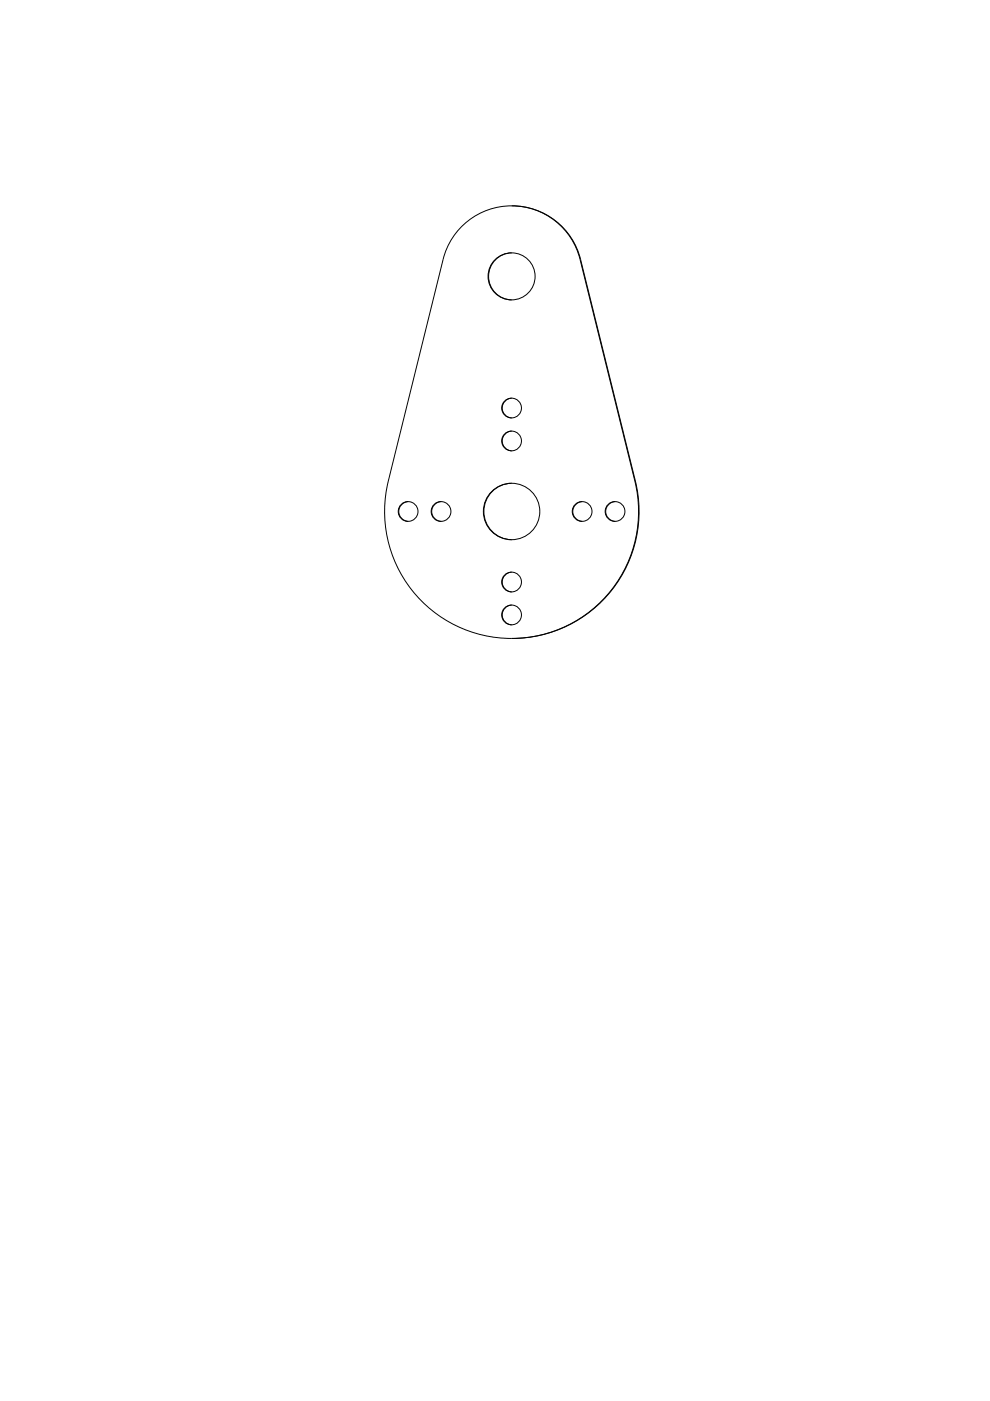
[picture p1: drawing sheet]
<svg xmlns="http://www.w3.org/2000/svg" width="210mm" height="297mm" viewBox="0 0 210 297" stroke-linecap="round" stroke-linejoin="round" font-family="sans-serif">
<g fill="none" stroke="#000" stroke-width=".21">
<path d="M108.5 43.6a15 15 0 0 0-14.6 11.4l-11.6 47a26.9 26.9 0 0 0 26.2 33.4M108.5 43.6a15 15 0 0 1 14.5 11.4l11.6 47a26.9 26.9 0 0 1-26.1 33.4M108.5 43.6a15 15 0 0 1 14.6 11.4l11.6 47a26.9 26.9 0 0 1-26.2 33.4M108.5 53.6a5 5 0 0 0-4.9 5 5 5 0 0 0 4.9 5M108.5 91.4a2.09 2.09 0 0 0-2 2.1 2.09 2.09 0 0 0 2 2.1M108.5 84.4a2.09 2.09 0 0 0-2 2.1 2.09 2.09 0 0 0 2 2.1M86.6 106.4a2.09 2.09 0 0 0-2.1 2 2.09 2.09 0 0 0 2.1 2.1M93.6 106.4a2.09 2.09 0 0 0-2.1 2 2.09 2.09 0 0 0 2.1 2.1M108.5 102.5a6 6 0 0 0-5.9 5.9 6 6 0 0 0 5.9 6M123.5 106.4a2.09 2.09 0 0 0-2.1 2 2.09 2.09 0 0 0 2.1 2.1M130.5 106.4a2.09 2.09 0 0 0-2.1 2 2.09 2.09 0 0 0 2.1 2.1M108.5 121.3a2.09 2.09 0 0 0-2 2.1 2.09 2.09 0 0 0 2 2.1"/>
<path d="M108.5 128.3a2.09 2.09 0 0 0-2 2.1 2.09 2.09 0 0 0 2 2.1"/>
<circle cx="108.5" cy="58.6" r="5"/>
<circle cx="108.5" cy="86.5" r="2.09"/>
<circle cx="108.5" cy="93.5" r="2.09"/>
<circle cx="86.5" cy="108.4" r="2.09"/>
<circle cx="93.5" cy="108.4" r="2.09"/>
<circle cx="108.5" cy="108.4" r="6"/>
<circle cx="123.4" cy="108.4" r="2.09"/>
<circle cx="130.4" cy="108.4" r="2.09"/>
<circle cx="108.5" cy="123.4" r="2.09"/>
<circle cx="108.5" cy="130.4" r="2.09"/>
</g>
</svg>
